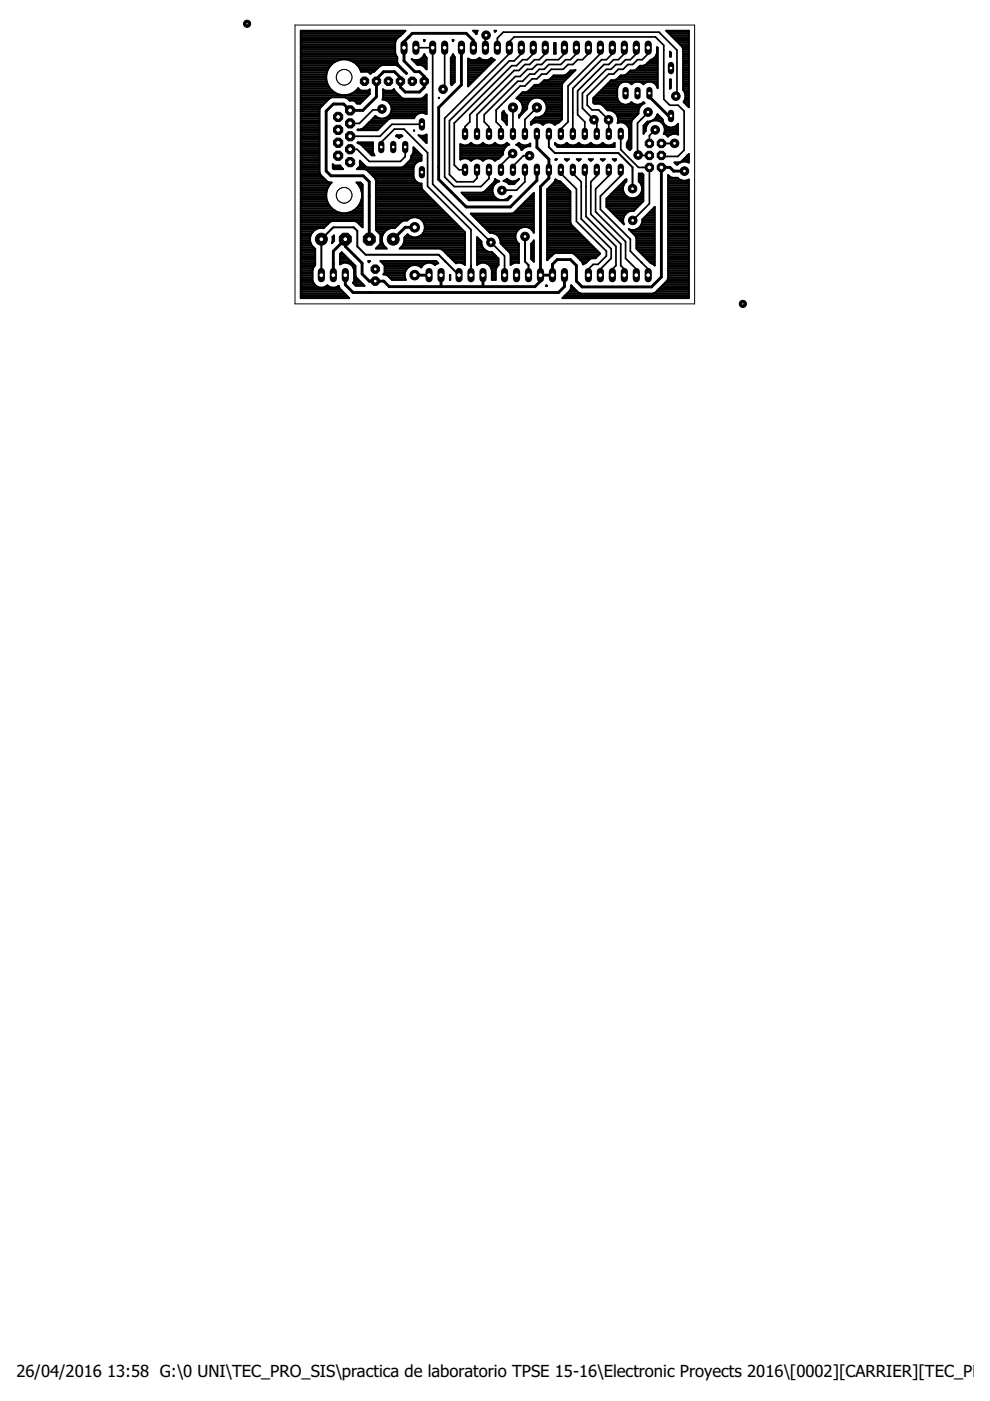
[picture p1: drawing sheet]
<svg xmlns="http://www.w3.org/2000/svg" width="210mm" height="297mm" viewBox="0 0 210 297" stroke-linecap="round" stroke-linejoin="round" font-family="sans-serif">
<defs><g id="words">
<g font-size="3.5">
<text x="3.5" y="292">26/04/2016</text>
<text x="22.7" y="292">13:58 G:\0 UNI\TEC_PRO_SIS\practica de laboratorio TPSE 15-16\Electronic Proyects 2016\[0002][CARRIER][TEC_PRO_</text>
</g>
</g></defs>
<g fill="none" stroke="#000" stroke-width=".36">
<path d="M88.2 10.1h3.5v29l15.3 15.2v4M94.3 10.1v8.5l-.4 .3M103.1 7.5l-.2-.4v3M105.5 10.1v-2l1.2-1.3h33l3.8 3.8v9.6l-.2 .2 .2-.2M110.5 10.1v1.3l-1.5 1.5h-1l-12.7 12.7v11.4l1.5 1.5h3.6l.7-.7v-1.8M113.1 10.1v1.3l-1.3 1.3h-1l-1.3 1.2h-1l-12.2 12.2v8.9l1 1h1.3M115.6 10.1v1.3l-1.3 1.3h-1l-1 1h-1l-1.3 1.2h-1l-9.4 9.4v1.5l-1 1.1v1.5M119.7 10.1v1.3l-1.3 1.3h-2.5l-1 1h-1.1l-1 1h-1l-1.5 1.5h-1l-8.2 8.1v4.1M122.2 10.1v1.3l-1.3 1.3h-1l-1 1h-2.5l-1 1h-1.1l-1 1h-1l-1.5 1.5h-1l-7.1 7.1v1.5l1 1.1v1.5M124.8 10.1v1.3l-1.3 1.3h-1l-1 1h-1.1l-1 1h-2.5l-1 1h-1l-1.1 1h-1l-1.5 1.5h-1l-5.1 5.1v2.5l1 1.1v1.5M127.3 10.1v1.3l-6.9 6.8v7.6l-1.5 1.6v1M129.8 10.1v1.3l-1.2 1.3h-1l-6.1 6.1v9.6"/>
<path d="M132.4 10.1v1.3l-1.3 1.3h-1l-1 1h-1l-5.6 5.6v5l1.5 1.5v2.6M134.9 10.1v1.3l-1.3 1.3h-1l-1 1h-1l-1 1h-1l-5.1 5.1v3.1l2.4 2.5M137.4 10.1v1.3l-1.2 1.3h-1l-1 1h-1.1l-1 1h-1l-1 1h-1l-4.6 4.6v2l1 1h1.4l2.2 2.1v3M80.8 31.2v-1l2.8-2.8h2.1l5 5v7.1l9.2 9.2v9.6M81 23.1l-.2 .2h-1.7l-2.9 2.9h-2M85.9 31.2v2l-1 1h-6.6l-2.6-2.6h-1.5M89.5 26.4h-6.4l-2.5 2.5h-6.4M108.7 32.6l-2.5 2.4v1M108.8 22.8v5.6M111.3 36v2.5l-1.8 1.8-3.1 .1M112.3 33h-1.3l-2.2 2.2v.8M113.8 22.8l-2.5 2.5v3.1"/>
<path d="M118.9 36v.8l3.3 3.3v6.8l6.4 6.4v1l-1.8 1.7h-1l-1 1.1v1.2M121.5 36v.8l1.7 1.7v7.9l6.4 6.3v2.1l-2.3 2.3v1.2M124 36v1l.2 .3v8.6l6.4 6.3v4.1l-.8 .8v1.2M125.9 25.4l.6 .6v2.4M125.9 25.4l-.2 .2M126.5 36v1.3l-1.2 1.2v6.9l6.3 6.3v4.6l.8 .8v1.2M129.1 36v1.3l-2.8 2.8v4.8l6.3 6.3v3.6l2.3 2.3v1.2M129.1 25.4h-.1M131.6 36v1.3l-4.3 4.3v2.8l6.3 6.3v2.6l2.4 2.4M131.6 28.4v3.3l3.8 3.8h2.3v7.7l-3.5 3.5M134.8 32.9h.5M135.3 32.9l-.4 .1h2.8"/>
<path d="M137.4 23.8l-2.2 2.3v6.6l.1 .2M138.9 27.5l-1.2 1.2v1.7M140.2 33l.4 .2h3.1l1.4-1.4v-8.2l-1.3-1.3h-1.8l-1.3-1.3v-11.4l-1.7-1.8h-30l-1 1v2.6l-13.7 13.7v12.4l2 2.1h5.7l1.7-1.7v-1.9M135.9 55.5l1.5 1.6v1.2"/>
</g>
<path d="M97.8 10.1v7.9l-4.8 4.8v15.2l5.8 5.9h9.4l5.6-5.7v-2.2M100.4 10.1v-1.5l-1.6-1.5h-11.4l-1.7 1.7v4.1l2.2 2.3h1l1.1 1v2.3l-1.1 1h-3l-1-1v-2l-1.3-1.3h-2.3l-1.5 1.5v3.8l-2.9 2.9h-2.7l-1.3-1.3h-2.2l-1.5 1.5v12.7l1 1h6.8l1.3 1.2v12.2M137.7 19.8v.7l4.1 4.1h.5M113.8 28.4v2.8l2.6 2.6v4l-1.8 1.8v20l-1.2 1.2h-30.9l-1.1-1.2h-3.1l-1.5-1.5v-2.3l-3.6-3.6v-1.5M145.1 36.3h-2.3l-.8-.8h-1.8v23.2l-2.1 2.1h-14.7l-1.2-1.2v-3.3l-1.3-1.3h-2.7l-1.1 1v2.3h-2.5M73.2 50.7l-2.5 2.6v5M73.2 50.7h.3M73.2 58.3v2.1l1.7 1.6h43.5l1.3-1.2v-2.5M87.9 58.3h3.1M87.9 48.2h-2l-2.5 2.5M93.5 58.3v2.5M102.4 58.3v2.5" fill="none" stroke="#000" stroke-width=".61"/>
<g fill="none" stroke="#000" stroke-width=".42">
<path d="M63.8 18h5.7M63.8 12.8h8M63.8 19.9h7.7M63.8 19.5h7M63.8 19.1h6.6M63.8 18.8h6.2M63.8 18.4h5.9M63.8 17.6h5.6M63.8 17.3h5.5M63.8 16.9h5.4M63.8 16.5h5.4M63.8 16.2h5.4"/>
<path d="M63.8 15.8h5.4M63.8 15.4h5.5M63.8 15h5.6M63.8 14.6h5.8M63.8 14.3h6M63.8 13.9h6.3M63.8 13.5h6.7M63.8 13.1h7.2M63.8 12.4h20.4M63.8 12h20.3M63.8 11.6h20.1M63.8 11.3h20"/>
<path d="M63.8 10.9h20M63.8 10.5h20M63.8 10.2h20M63.8 9.8h20M63.8 9.4h20M63.8 9h20M63.8 8.7h20.1M63.8 8.3h20.3M63.8 7.9h20.7M63.8 7.5h21.2M63.8 7.2h21.5M63.8 6.8h21.9"/>
<path d="M69.2 16.9a3.8 3.8 0 0 1 2.9-4.2 3.8 3.8 0 0 1 4.5 2.5h1.5l.4 .5 .5-.5h.3l1.2-1.2 .5-.2h2.9l.5 .2 1.8 1.7 .1-.2-1.8-1.8-.3-.5v-1.1l-.4-.8v-2.3a4.5 4.5 0 0 1 1.7-2l.5-.5h-22.2v56.7h10.2l-2-2-.2-.5M69.2 16.9a3.8 3.8 0 0 0 2.7 3.2 3.8 3.8 0 0 0 4-1.4l.5 .5h1.7l.3-.3v1l-2.1 2.1h-.5l-.7-.7M74.1 12.8h10.1M74.5 19.9h3.9M74.9 13.1h9.3M75.1 19.5h3.3M75.4 13.5h9M75.6 19.1h.7M75.8 13.9h5M75.9 18.8h.1M76.1 14.3h4.1M76.3 14.6h3.6"/>
<path d="M76.5 15h3M78.2 19.1h.2M78.3 15.4h.5M81.2 19.9h3.1M81.2 19.5h2.7M81.2 19.1h.2M83.3 19.1h.3M84.2 13.9h.4M84.7 14.3h.3M85.1 14.6h.3M85.4 15h.3M85.9 15.4h.2"/>
<path d="M87.5 12.8h2.9M87.8 12.8l-.5-.3 1.2 1.3h.7l.6 .2 .6 .7v-2.5l-.4-.7-.2 .4-.5 .6-.7 .3M87.9 13.1h2.5M88.3 13.5h2.1M89.3 12.4h1.1M89.5 13.9h.9M89.7 12h.5M89.9 8.5h.2l-.1 .2zM89.9 11.6h.1M89.9 8.7h.1M90 14.3h.4M90.4 14.6h.1"/>
<path d="M95.6 12.8h.8M95.6 17.6h.6M95.6 17.3h.8M95.6 16.9h.8M95.6 16.5h.8M95.6 16.2h.8M95.6 15.8h.8M95.6 15.4h.8M95.6 15h.8M95.6 14.6h.8M95.6 14.3h.8M95.6 13.9h.8"/>
<path d="M95.6 13.5h.8M95.6 13.1h.8M95.6 12.4h.8M95.8 18h.1M95.8 12h.5M96 8.5h.2l-.1 .2zM96 11.6h.1M96 8.7h.1M96.1 11.5l.3 .6v5.3l-.6 .7-.2-.4v-5.5zM99.3 18h.2M99.3 12.8h5.5M99.3 17.6h.6"/>
<path d="M99.3 17.3h1M99.3 16.9h1.3M99.3 16.5h1.7M99.3 16.2h2.1M99.3 15.8h2.5M99.3 15.4h2.9M99.3 15h3.2M99.3 14.6h3.6M99.3 14.3h4M99.3 13.9h4.4M99.3 13.5h4.7M99.3 13.1h5.1"/>
<path d="M100 12.8l-.7-.4v5.9l5.6-5.6-.7-.4-.9 .5M100.3 6.5h1l-.3 .7zM100.6 6.8h.6M100.8 12.8l.8-.5 1 .5M100.9 7.2h.1M101.5 12.4h.3M104.1 12.4h.2M104.9 6.5h.3l-.3 .3zM110.5 19.9h8.6M111.6 19.5h7.5M112.2 19.1h6.9M112.6 18.8h6.5"/>
<path d="M113 18.4h6.1M114.1 18l.5-.2 .8-.8h.7l.5-.2 .8-.8h2.3l.4-.2 .9-.8 1-.2-2.7 2.7-.2 .5v7.3l-.6 .7-.6 .2M114.7 17.6h4.6M115.1 17.3h4.5M116.4 16.9h3.6M116.9 16.5h3.4M117.3 16.2h3.4M117.5 11.3h.3M117.5 9.1h.3v2.3h-.3zM117.5 10.9h.3M117.5 10.5h.3M117.5 10.2h.3"/>
<path d="M117.5 9.8h.3M117.5 9.4h.3M119.1 18h-5.8l-1.3 1.3-.5 .2h-.7l-1.3 1.3a2.07 2.07 0 0 1 .5 3.6v.6l.2-.4 1.6-1.5a2.11 2.11 0 0 1 2-2.4 2.11 2.11 0 0 1 2.2 2.2 2.11 2.11 0 0 1-2.4 2l-1 1M120.2 15.8h.9M120.5 15.4h1M120.9 15h.9M126.7 19.9h4.2M127.1 19.5h3.8M127.5 19.1h3.4M127.8 18.8h3.1M128.2 18.4h2.8M128.6 18h2.6"/>
<path d="M129 17.6h2.6M129.3 17.3h10.1M130.6 16.9h8.8M130.9 18.8v2a1.78 1.78 0 0 0 1.2 1.4 1.78 1.78 0 0 0 1.8-.5 1.68 1.68 0 0 0 2.5 0l.3 .2a1.96 1.96 0 0 0-1.3 2.2l-1.3 1.3-.2 .4M131.1 16.5h8.3M131.5 16.2h7.9M132.9 15.8h6.5M133.2 15.4h6.2M133.6 15h5.8M133.7 17.6h.4M135 14.6h4.4M135.4 14.3h4"/>
<path d="M136.2 17.6h.5M136.6 13.9h2.8M137.1 13.5h2.3M137.3 13.4l-.4 .4-.5 .1h-.7a1.93 1.93 0 0 1-2 1.1 1.93 1.93 0 0 1-2.1 1 1.93 1.93 0 0 1-2 1l-3.8 3.8v1M137.3 13.4l1.7-1.5 .3-.6v-1.3l.1 .1v8.6a1.76 1.76 0 0 0-1.2-1.4 1.76 1.76 0 0 0-1.8 .6 1.64 1.64 0 0 0-2.5 0 1.77 1.77 0 0 0-1.8-.5 1.77 1.77 0 0 0-1.2 1.4M137.3 13.4h.1M137.5 13.1h1.9M137.9 12.8h1.5M138.6 12.4h.8M138.7 17.6h.7M139 12h.4M139.1 18h.3"/>
<path d="M139.1 11.6h.3M139.3 18.4h.1M139.3 11.3h.1M139.3 10.9h.1M139.3 10.5h.1M139.3 10.2h.1M141.3 6.5h4.7v16.2l-1.1-1.1a1.94 1.94 0 0 0-.1-2.5v-8.7l-.2-.5zM141.5 6.8h4.5M141.9 7.2h4.1M142 18h.2M142 16.9h.2v1.7l-.2 .2zM142 11l.2 .2v.8h-.2z"/>
<path d="M142 18.8h.1M142 18.4h.2M142 17.6h.2M142 17.3h.2M142 16.9h.2M142 11.6h.2M142 11.3h.2M142.3 7.5h3.7M142.6 7.9h3.4M143 8.3h3M143.4 8.7h2.6M143.8 9h2.2"/>
<path d="M144.1 9.4h1.9M144.5 9.8h1.5M144.7 10.2h1.3M144.8 18h1.2M144.8 12.8h1.2M144.8 18.8h1.2M144.8 18.4h1.2M144.8 17.6h1.2M144.8 17.3h1.2M144.8 16.9h1.2M144.8 16.5h1.2M144.8 16.2h1.2"/>
<path d="M144.8 15.8h1.2M144.8 15.4h1.2M144.8 15h1.2M144.8 14.6h1.2M144.8 14.3h1.2M144.8 13.9h1.2M144.8 13.5h1.2M144.8 13.1h1.2M144.8 12.4h1.2M144.8 12h1.2M144.8 11.6h1.2M144.8 11.3h1.2"/>
<path d="M144.8 10.9h1.2M144.8 10.5h1.2M144.9 19.1h1.1M145.1 19.5h.9M145.3 19.9h.7M63.8 21.4h5.5M63.8 20.6h13.9M63.8 30.4h3.9M63.8 34.1h3.9M63.8 39h6.2M63.8 25.1h3.9M63.8 33h3.9"/>
<path d="M63.8 34.9h3.9M63.8 33.7h3.9M63.8 31.1h3.9M63.8 25.5h3.9M63.8 39.7h5.8M63.8 39.3h6M63.8 38.6h5.9M63.8 38.2h5.3M63.8 37.8h4.9M63.8 37.5h4.5M63.8 37.1h4.2M63.8 36.7h4"/>
<path d="M63.8 36.4h3.9M63.8 36h3.9M63.8 35.6h3.9M63.8 35.2h3.9M63.8 34.5h3.9M63.8 33.4h3.9M63.8 32.6h3.9M63.8 32.2h3.9M63.8 31.9h3.9M63.8 31.5h3.9M63.8 30.7h3.9M63.8 30h3.9"/>
<path d="M63.8 29.6h3.9M63.8 29.3h3.9M63.8 28.9h3.9M63.8 28.5h3.9M63.8 28.1h3.9M63.8 27.7h3.9M63.8 27.4h3.9M63.8 27h3.9M63.8 26.6h3.9M63.8 26.2h3.9M63.8 25.9h3.9M63.8 24.7h3.9"/>
<path d="M63.8 24.4h3.9M63.8 24h3.9M63.8 23.6h3.9M63.8 23.3h3.9M63.8 22.9h4.1M63.8 22.5h4.4M63.8 22.1h4.8M63.8 21.8h5.2M63.8 21h5.9M63.8 20.3h14.3M67.7 23.3v13.2l.2 .6 1.5 1.4 .9 .2a3.8 3.8 0 0 0-.1 5.4 3.8 3.8 0 0 0 5.5 0 3.8 3.8 0 0 0-.1-5.4h.8l.5 .4v9.1l-1.2-1.1-.5-.2M70.4 20.6a7.2 7.2 0 0 0-2.7 2.7"/>
<path d="M70.6 34.8l.2 .3h1.3l.6 .8h-1.9l-.2-.2zM70.6 34.9h.1M70.6 35.6h1.9M70.6 35.2h1.5M73.1 20.6l.6 .2 .4 .5 2.8 .1M73.8 21h3.5M75.5 21.8h1.1M75.8 30.3l3.3-.1v2l.3 .7h-.6l-2.4-2.4zM75.9 39h.8M75.9 35.6h11.8M76 30.4h3.1M76.1 39.3h.8"/>
<path d="M76.3 34.1v1.1l-.6 .7h1.6l.5 .2 1.7 1.6 .2 .6v10.5l1 .9v2M76.3 34.1l1.3 1.2 .4 .2h7.2l.4-.2 1.4-1.3 .2-.9 .5-.9v-1l1.7 1.7v1.2a1.76 1.76 0 0 0-1.7 1.4v2l.2 .7 .6 .5 .6 .2M76.3 34.1h.1M76.3 34.9h.8M76.3 35.2h1.2M76.3 34.5h.4M76.3 39.7h.6M76.6 30.7h2.5M76.7 27.4h3.5M77 31.1h2.1M77.2 27h3.4M77.4 31.5h1.7"/>
<path d="M77.6 26.6h3.4M77.6 36h10.1M77.7 31.9h1.4M78 26.2h3.4M78.1 36.4h9.6M78.1 32.2h1M78.3 25.9h3.4M78.5 36.7h9.2M78.5 32.6h.7M78.7 25.5h3.4M78.9 37.1h8.8M79.1 25.1h2.3a2.04 2.04 0 0 0 1.7-2.1 2.04 2.04 0 0 0-2-1.9l.1-.3v-1.9l.3 .3h1.7l.3-.3a5.3 5.3 0 0 0 2.1 2h3.6l.6-.2 .6-.7v4.2a1.75 1.75 0 0 0-2.6 .9h-5l-.4 .2-2.4 2.3-4.2-.1 1.1-.2 2.7-2.7 1 .5"/>
<path d="M79.2 37.5h8.5M79.4 24.7h.4M79.5 37.8h8.3M79.7 38.2h8.3M79.7 39l9.7-.1v.9M79.7 39.7h9.7M79.7 39.3h9.7M79.7 38.6h8.7M81.2 21h9.2M81.2 20.6h3.8M81.2 20.3h3.4M81.4 25.1h1.3"/>
<path d="M82.1 21.4h8.3M82.2 24.7h5.7M82.5 21.8h7.9M82.6 24.4h5.7M82.8 22.1h7.6M82.8 24h6.1M82.9 22.5h7.5M83 23.6h7.4M83 23.3h7.4M83 22.9h7.4M84 28.9h1.3M84.2 28.7h.9l.2 .2-.7 .4-.6-.4z"/>
<path d="M84.6 29.3h.1M85.7 35.2h2.1M86.1 34.9h1.8M86.5 34.5h1.8M86.8 34.1h2.2M87.1 33.7h2.3M87.2 33.4h2.2M87.3 33h2.1M87.5 32.6h1.5M87.7 32.2h1M87.7 31.9h.6M87.7 31.5h.2"/>
<path d="M87.8 27.7h.1M88.8 28.7l1 .1 .6-.3v1.8zM89 28.9h1.4M89.3 29.3h1.1M89.4 39.8l.2 .4 9 9v7a1.73 1.73 0 0 0-1.9-.4l-1.7-1.6M89.7 29.6h.7M89.8 20.6h.6M90 24h.4M90.1 30h.3M90.2 20.3h.2M93 20.7h.1M97.6 30.6a1.75 1.75 0 0 0 2.3-.3 1.71 1.71 0 0 0 2.5 0 1.7 1.7 0 0 0 2.5 0 1.7 1.7 0 0 0 2.6 0l.5 .3a1.95 1.95 0 0 0-1.3 2.1l-.9 .9-.9 .5a1.7 1.7 0 0 0-2.5 0 1.7 1.7 0 0 0-2.5 0 1.75 1.75 0 0 0-2.3-.3z"/>
<path d="M97.6 33h8.8M97.6 33.7h.3M97.6 31.1h9.7M97.6 33.4h8.4M97.6 32.6h9.1M97.6 32.2h9.1M97.6 31.9h9.2M97.6 31.5h9.3M97.6 30.7h.4M99.2 30.7h1.4M99.4 33.7h1M99.8 30.4h.1"/>
<path d="M101.7 30.7h1.4M101.9 33.7h1M102.3 30.4h.2M103.6 39.7h.9M104 39.3h.7M104.2 30.7h1.4M104.4 39h.6M104.4 33.7h1.1M104.8 38.6l.2-.7 .9 .5a2.05 2.05 0 0 0-1.2 3.2 2.05 2.05 0 0 0 3.4 0h.3l-.8 .9h-8.2l-1.5-1.6h6.5M104.8 38.6l-2.1 2.1-.5 .2M104.8 38.6h.7M104.9 30.4h.1"/>
<path d="M104.9 38.2h.4M106.5 23.9l.3-.4 .7 .9v2.1l-1-1.2zM106.5 25.1h1M106.5 24.7h1M106.5 24.4h.9M106.5 24h.5M106.7 25.5h.8M106.7 23.6h.1M106.8 38.4l.7-.5a1.7 1.7 0 0 0 2.5 0l-1 1.1h-1.1l-.3-.3zM106.8 30.7h1M107.1 25.9h.4M107.1 38.2h.8"/>
<path d="M107.4 26.2h.1M107.4 30.4h.1M107.4 38.6h2M107.4 26.4l.1 .1M107.9 39h1.1M109.5 30.7l.5-.4a1.71 1.71 0 0 0 2.4 .1v.6a2.1 2.1 0 0 0-1.8 .8l-.2-.4-.6-.6zM109.6 30.7h1.1M109.6 38.2h.2M109.7 20.6h9.4M109.9 21h2.8M110 30.4h.1M110 24.7h.1"/>
<path d="M110.1 20.3h9M110.1 31.1h1.5M110.1 24.4h.3M110.3 21.4h2M110.4 31.5h.5M110.5 24h.3M110.6 21.8h1.4M110.7 23.6h.5M110.7 22.1h1.2M110.8 23.3h.7M110.8 22.9h1M110.8 22.5h1"/>
<path d="M111.9 30.7h.5M112.6 25.9v.6l.2-.3M112.6 26.2h.2M112.6 25.9h6M112.8 26.2l.7-.2h.7l.7 .2M113 25.5h6M113.3 25.1h5.8M114.6 24.7h4.5M114.9 26.2l.2 .3 .3-.3M114.9 26.2h.4M114.9 21h4.2M115.2 24.4h3.9"/>
<path d="M115.4 26.2a1.74 1.74 0 0 1 2.2 .3l.3-.3M115.4 21.4h3.7M115.6 24h3.5M115.7 21.8h3.4M115.7 23.6h3.4M115.8 22.1h3.3M115.9 23.3h3.2M115.9 22.9h3.2M115.9 22.5h3.2M116.4 28.4v2.8l1.2 1.2h13.5l3 3.1v4.5M116.4 39.7h3.6M116.8 39.3h2.9"/>
<path d="M117.2 39h2.1M117.4 26.2h.5M117.6 38.6h1.3M117.6 38.6l-1.6 1.6v15l1.3-1.4 .6-.2M117.7 30.4h.1M117.7 30.4a1.73 1.73 0 0 0 2.5-.1 1.7 1.7 0 0 0 2.5 0 1.7 1.7 0 0 0 2.6 0 1.7 1.7 0 0 0 2.5 0 1.68 1.68 0 0 0 2.5 0v.8h-12.1M117.7 30.4v.2l.5 .5M117.7 38.2h.3M117.8 33.8h.3l-.3 .2zM117.8 38.1h.1M117.8 38.1l-.2 .5M117.8 38.1l.9 .3 2.2 2.2v6.6l.2 .4 6.1 6.2-1 1h-.7l-.5 .1-.8 .9-.6 .2"/>
<path d="M117.8 30.7h.5M119.5 30.7h1.4M119.8 33.8h.8l-.4 .3zM120.1 30.4h.1M122 30.7h1.4M122.3 33.8h.8l-.4 .3zM122.6 30.4h.2M124.5 30.7h1.5M124.8 33.8h.9l-.4 .3zM125.2 30.4h.1M125.8 21.8l.2 .2h1.2l.5 .2 .8 .9M125.8 21.4h5.3"/>
<path d="M125.8 21.8h5.6M125.8 21h5.1M126 20.6h4.9M126.3 20.3h4.6M127.1 30.7h1.4M127.4 33.8h.8l-.4 .3zM127.4 22.1h4.7M127.7 30.4h.2M128 22.5h7.8M128.3 22.9h7.3M128.5 23.1l.3 .3a1.98 1.98 0 0 1 2.1 2.7l1.1-.1 .6 .2M128.5 23.1h.1"/>
<path d="M128.7 23.3h6.7M129.6 30.7h.7M129.9 33.8h.7l-.3 .3zM130 23.6h5.4M130.3 30.4h.1M130.5 24h4.9M130.8 24.4h4.3M130.9 24.7h3.8M131 39.7h1.1M131 25.9h2.9M131 25.1h3.3M131 25.5h3"/>
<path d="M131.4 39.3h.8M131.7 39h.7M132.1 38.6h.6M132.5 38.2l.3-.2v.5a2.04 2.04 0 0 0-.2 2.9 2.04 2.04 0 0 0 3 0 2.04 2.04 0 0 0-.2-2.9v-1.7h.8l.2 .2v5.7l-2.1 2a2.02 2.02 0 0 0-2 2.9l-3.7-3.8M132.5 38.2l-3.9 3.9v1.7M132.5 38.2h.3M132.6 26.2h1.3M132.9 30.4h1M132.9 31.1h1M132.9 30.7h1M133 26.6h.9M133.1 30h.8"/>
<path d="M133.1 22.1h1.5M133.2 31.5h.6M133.2 27h.7M133.3 29.6h.6M133.4 27.4h.5M133.4 29.3h.5M133.4 28.9h.5M133.4 28.5h.5M133.4 28.1h.5M133.4 27.7h.5M133.8 21.8h.2M133.9 25.8v5.7l-.4 .3-.6-.6v-.9l.5-.9v-2l-.3-.7-.5-.5"/>
<path d="M135.4 38.2h1M135.4 37.8h1M135.4 37.5h1M135.4 37.1h1M135.6 38.6h.8M135.7 22.1h.5M135.9 39h.5M136 39.3h.4M136.1 39.7h.3M136.3 21.8h.2M136.5 28.1h.1M136.5 27.7h.4"/>
<path d="M136.5 27.4h.4M136.5 27h.4M136.5 26.6h.6M136.8 26.2h.6M137.2 25.9h.5M137.8 25.8h-.5l-.8 .8v1.8l.4-.7a2 2 0 0 1 1.6-2.2l.6-.6 .3-.7 1.1 1.1 .3 .9M138.5 25.5h2M138.9 25.1h1.4M139.2 24.7h.7M139.3 25.5a2.01 2.01 0 0 1 1.4 2.9h.4l.5 .6a1.89 1.89 0 0 1 2.2-.5v-2.2a1.8 1.8 0 0 1-3-.1M139.3 24.4h.3M140.1 25.9h.5"/>
<path d="M140.5 26.2h.3M140.7 26.6h.4M140.9 28.1h2.9M140.9 27h1M140.9 27.7h2.9M140.9 27.4h2.9M141.1 28.5h1.2M141.5 28.9h.2M141.7 39h4.3M141.7 39.7h4.3M141.7 39.3h4.3M141.7 38.6h4.3"/>
<path d="M141.7 38.2h2.8M141.7 37.8h2.1M141.7 37.5h.3M142 37.5l-.3-.4v21.9l-.3 .5-2.1 2.1M142 37.5l.5 .2h1.2a1.88 1.88 0 0 0 2.3 .4v25.1h-26.7l1.6-1.6 .2-.5M142.7 27h1.1M143 30.4h-2.8M143 34.5h1.2M143.4 34.9h.3M143.4 26.6h.4M143.4 34.9l-.4-.4h1l.4-.2 1.6-1.6v1.8a1.96 1.96 0 0 0-2.3 .4M143.7 28.5h.1"/>
<path d="M144.6 34.1h1.4M145 33.7h1M145.1 21.4h.9M145.1 21.8h.9M145.2 21h.8M145.3 20.6h.7M145.3 20.3h.7M145.4 33.4h.6M145.5 22.1h.5M145.7 38.2h.3M145.7 33h.3M145.8 22.5h.2"/>
<path d="M63.8 53.6h3M63.8 56.2h3M63.8 46.8h13.1M63.8 40.9h5.4M63.8 41.6h5.4M63.8 45.3h13.1M63.8 46.1h13.1M63.8 59.9h2.6M63.8 59.6h2.5M63.8 59.2h2.5M63.8 58.8h2.5M63.8 58.4h2.5"/>
<path d="M63.8 58.1h2.5M63.8 57.7h2.5M63.8 57.3h2.5M63.8 56.9h2.6M63.8 56.6h2.7M63.8 55.8h3M63.8 55.5h3M63.8 55.1h3M63.8 54.7h3M63.8 54.3h3M63.8 54h3M63.8 53.2h3"/>
<path d="M63.8 52.8h3M63.8 52.5h2.7M63.8 52.1h2.3M63.8 51.7h2.2M63.8 51.3h2M63.8 50.9h1.9M63.8 50.6h1.9M63.8 50.2h2M63.8 49.8h2.1M63.8 49.5h2.3M63.8 49.1h2.6M63.8 48.7h3"/>
<path d="M63.8 48h5.2M63.8 47.6h5.6M63.8 47.2h6M63.8 46.5h13.1M63.8 45.7h13.1M63.8 45h7.8M63.8 44.6h7.1M63.8 44.2h6.6M63.8 43.8h6.2M63.8 43.5h6M63.8 43.1h5.8M63.8 42.7h5.6"/>
<path d="M63.8 42.4h5.5M63.8 42h5.4M63.8 41.2h5.4M63.8 40.5h5.5M63.8 40.1h5.6M66.1 52.1l.7 .7v3.4l-.5 1v2.3l.2 .7 .6 .5M66.8 48.7a2.43 2.43 0 0 0-.7 3.4M67.6 48.3l-.8 .4M68.1 58.3v-7.6l2.6-2.5h4.3l.8 .8v3.2l1.7 1.8h15.5l4.3 4.3M69.5 47.5h.1M69.6 47.4v.1M69.6 47.4l-1 .9h-4.8"/>
<path d="M70.4 46.9l-.8 .5M70.5 51.3h.1M70.5 50.2l.3-.3v1.2l-.4 .5 .1-.4zM70.5 50.9h.3M70.5 50.6h.3M70.5 50.2h.3M72.1 53.8l.4-.3 2.9 2.9v2l.2 .5 1.7 1.7h-1.8l-.6-.6 .2-.5v-2.3a1.91 1.91 0 0 0-3-1.2zM72.1 55.8h.4M72.1 55.5h2.3M72.1 55.1h1.9M72.1 54.7h1.6M72.1 54.3h1.2"/>
<path d="M72.1 54h.8M72.4 53.6h.1M73.9 55.8h.9M74.3 45h2.6M74.5 56.2h.6M74.8 56.6h.6M74.9 59.9h1.7M75 56.9h.4M75 44.6h1.9M75.1 59.6h1.1M75.1 59.2h.8M75.1 58.8h.4"/>
<path d="M75.1 58.4h.3M75.1 58.1h.3M75.1 57.7h.3M75.1 57.3h.3M75.5 44.2h1.4M75.9 47.2h1M75.9 43.8h1M76.1 43.5h.8M76.2 47.6h.7M76.3 43.1h.6M76.5 42.7h.4M76.5 40.1h.4"/>
<path d="M76.6 48h.3M76.6 42.4h.3M76.6 40.5h.3M76.7 40.9h.2M76.7 42h.2M76.8 41.6h.1M76.8 41.2h.1M78.1 55.4h.3l-.2 .2zM78.1 55.5h.2M79.7 46.8h5.7M79.7 48.3h4.1l1.3-1.3 .5-.2h.7a2.15 2.15 0 0 1 3.1-.2 2.15 2.15 0 0 1 .1 3.1 2.15 2.15 0 0 1-3.1 0l-.7 .7v.8l-.3 .9M79.7 40.9h10.5"/>
<path d="M79.7 41.6h11.2M79.7 45.3h15M79.7 46.1h7.7M79.7 48.7h2.3M79.7 48h4.4M79.7 47.6h4.8M79.7 47.2h5.2M79.7 46.5h7M79.7 45.7h15.4M79.7 45h14.6M79.7 44.6h14.2M79.7 44.2h13.9"/>
<path d="M79.7 43.8h13.5M79.7 43.5h13.1M79.7 43.1h12.7M79.7 42.7h12.4M79.7 42.4h12M79.7 42h11.6M79.7 41.2h10.9M79.7 40.5h10.1M79.7 40.1h9.8M79.9 52.5h1.8M80 49.1h1.6M80.3 52.1h1"/>
<path d="M80.4 49.5h.9M80.7 51.7l-1 1h2.3l-.7-.6M80.7 51.7h.5M80.7 51.3h.3M80.7 50.9h.3M80.7 50.6h.3M80.7 50.2h.3M80.7 49.8h.5M80.8 55.5h11.8M81.2 55.8h9.1M81.4 58.1h4.4M81.5 56.2h8.2"/>
<path d="M81.6 57.7h4.3M81.6 57.3h4.4M81.6 56.9h4.7M81.6 56.6h5.1M82 48.7a2.43 2.43 0 0 0-.7 3.4M82.2 58.4h3.6M82.6 58.8h3.2M82.9 48.3l-.9 .4M83 59.2h3M85 52.5h13.6M85.4 52.1l-.6 .6h8.5l.5 .2 1.2 1.3M85.4 52.1h13.2"/>
<path d="M85.5 51.7h13.1M85.7 51.3h12.9M85.7 50.9h12.9M85.7 50.6h12.9M85.9 50.2h1.3M86.3 49.8h.3M86.7 56.5a2.14 2.14 0 0 0-.7 2.9h-2.9l-.9-1-.9-.2 .3-.3v-1.7l-.9-.8h11.8l.4 .4-.7 .4a1.83 1.83 0 0 0-2.9 .5l-.1-.2M87.5 56.2l-.8 .3M88.4 56.2l.8 .3M88.4 46.1h7M88.6 50.2h10M89.2 56.6h.2"/>
<path d="M89.2 46.5h6.6M89.3 49.8h9.3M89.6 46.8h6.6M89.7 49.5h8.9M89.8 47.2h6.8M89.9 49.1h8.5M90 47.6h6.9M90 48.7h8M90.1 48.3h7.6M90.1 48h7.2M91.7 55.8h1.2M93.6 52.8h5"/>
<path d="M94.1 53.2h4.5M94.4 53.6h4.2M94.8 54h3.8M95 54.2h.1M95.2 54.3h3.4M95.4 58.3l.1 1.1zM95.4 59.2h.1M95.4 58.8h.1M95.4 58.4h.1M95.5 54.7h3.1M95.9 55.1h2.7M96.3 55.5h2.3"/>
<path d="M98 55.8h.6M98.2 41.2h6.4M98.6 41.6h6.2M99 42h6.2M99.3 42.4h6.6M100.2 45.7h13M100.6 46.1h12.6M101 46.5h12.2M101.2 53.6h3.2M101.2 50.3l.9 .9a2.01 2.01 0 0 0 2.2 2.2l1.4 1.4v1.4l-.6 1v2.2h-.8v-2.2a1.89 1.89 0 0 0-3.1-1zM101.2 55.8h.5M101.2 55.5h4.5"/>
<path d="M101.2 55.1h4.5M101.2 54.7h4.4M101.2 54.3h4M101.2 54h3.6M101.2 53.2h2M101.2 52.8h1.5M101.2 52.5h1.1M101.2 52.1h1M101.2 51.7h.9M101.2 51.3h.9M101.2 50.9h.6M101.2 50.6h.3"/>
<path d="M101.4 46.8h11.8M101.7 47.2h11.5M102.1 47.6h11.1M102.5 48h10.7M102.9 48.3h7.5M102.9 40.5h1.5M103.1 55.8h2.6M103.2 48.7h6.7M103.3 40.1h1.1M103.6 49.1h6M103.7 56.2h2M104 56.6h1.4"/>
<path d="M104.2 56.9h1M104.3 59.2h.8M104.3 58.8h.8M104.3 58.4h.8M104.3 58.1h.8M104.3 57.7h.8M104.3 57.3h.8M104.7 49.5h4.7M105.4 49.8h3.9M105.8 50.2h3.5M105.9 50.6h3.4M106.1 50.9h3.4"/>
<path d="M106.1 51.3h3.5M106.2 51.7h3.8M106.6 52.1h3.4M107 52.5h3M107 42.4h.7M107.4 52.8h2.6M107.7 42h.4M107.7 53.2h2.3M108.1 53.6h1.9M108.2 54h1.8M108.3 55.8h.6M108.3 55.5h1.7"/>
<path d="M108.3 55.1h1.7M108.3 54.7h1.7M108.3 54.3h1.7M108.5 45.3l.5-.2 4.2-4.2v8.4a2.05 2.05 0 0 0-2.5-1.1 2.05 2.05 0 0 0-1.4 2.3M109.1 45h4.1M109.3 50.5l.3 .8M109.5 44.6h3.7M109.9 44.2h3.3M110.2 43.8h3M110.6 43.5h2.6M111 43.1h2.2M111.3 50.1v5.4l.8 .7v2.1"/>
<path d="M111.4 42.7h1.8M111.7 42.4h1.5M112.1 42h1.1M112.2 48.3h1M112.5 41.6h.7M112.6 53.6h.6M112.6 54.7h.6M112.6 54.3h.6M112.6 54h.6M112.6 53.2h.6M112.6 52.8h.6M112.6 52.5h.6"/>
<path d="M112.6 52.1h.6M112.6 51.7h.6M112.7 48.7h.5M112.8 55.1h.4M112.9 41.2h.3M113 51.3h.2M113 51.3l-.4 .4v3.2l.6 .6M113 51.3l.2-.3v4.5M113.1 49.1h.1M113.2 55.5h.1M113.2 45.3h-13.4l4.1 4.1a1.97 1.97 0 0 1 2.2 2.2l2 2 .2 .4v2.2a1.73 1.73 0 0 1 1.7-.4v-4.1l-.4-.4M116 53.6h11"/>
<path d="M116 46.8h4.9M116 48.3h5.8M116 40.9h4.9M116 41.6h4.9M116 45.3h4.9M116 46.1h4.9M116 55.1h.1M116 54.7h.5M116 54.3h.9M116 54h1.2M116 53.2h10.7M116 52.8h10.3"/>
<path d="M116 52.5h9.9M116 52.1h9.5M116 51.7h9.2M116 51.3h8.8M116 50.9h8.4M116 50.6h8M116 50.2h7.7M116 49.8h7.3M116 49.5h6.9M116 49.1h6.6M116 48.7h6.2M116 48h5.4"/>
<path d="M116 47.6h5.1M116 47.2h4.9M116 46.5h4.9M116 45.7h4.9M116 45h4.9M116 44.6h4.9M116 44.2h4.9M116 43.8h4.9M116 43.5h4.9M116 43.1h4.9M116 42.7h4.9M116 42.4h4.9"/>
<path d="M116 42h4.9M116 41.2h4.9M116 40.5h4.8M116.1 40.1h4.3M116.9 54.2v.1M121.2 53.6l.6 .2 1.6 1.7 .2 .5M121.9 54h5.2M122.2 54.3h4.5M122.6 54.7h3.7M123 55.1h1.9M123.4 55.5h1.1M123.5 55.8h.6"/>
<path d="M123.6 56h.1M128.6 43.8h6.6M128.6 43.5h7M128.6 43.1h7.4M128.6 42.7h7.7M128.6 42.4h7.8M128.7 42h4.9M128.9 44.2h5.9M129.1 41.6h3.7M129.3 44.6h5.2M129.5 41.2h3M129.7 45h3.4"/>
<path d="M129.9 40.9h2.4M130.1 45.3h2.6M130.2 40.5h1.9M130.5 45.7h1.9M130.6 40.1h1.5M130.8 46.1h1.4M131.2 46.5h.9M131.6 46.8h.5M132 47.2h.2M133.3 48.6a2 2 0 0 0 2.9-2.1l2.6-2.6v12.4l-.8-.5-3.1-3.1v-2.2l-.2-.5zM133.5 48.7h.1M133.8 49.1h5"/>
<path d="M134.2 49.5h4.6M134.6 49.8h4.2M134.7 42h1.7M134.7 48.7h4.1M134.8 50.2h4M134.9 52.5h3.9M134.9 52.1h3.9M134.9 51.7h3.9M134.9 51.3h3.9M134.9 50.9h3.9M134.9 50.6h3.9M135 52.8h3.8"/>
<path d="M135.4 41.6h1M135.4 53.2h3.4M135.4 48.3h3.4M135.8 41.2h.6M135.8 53.6h3M135.8 48h3M136 40.9h.4M136 47.6h2.8M136.1 40.5h.3M136.1 54h2.7M136.1 47.2h2.7M136.1 40.1h.3"/>
<path d="M136.2 46.8h2.6M136.2 46.5h2.6M136.5 54.3h2.3M136.6 46.1h2.2M136.9 54.7h1.9M137 45.7h1.8M137.1 54.9v.1M137.3 55.1h1.5M137.4 45.3h1.4M137.6 55.5h1.2M137.8 45h1M138.1 55.8h.7"/>
<path d="M138.1 44.6h.7M138.5 44.2h.3M138.7 56.2h.1M141 59.9h5M141.4 59.6h4.6M141.6 59.2h4.4M141.7 53.6h4.3M141.7 56.2h4.3M141.7 46.8h4.3M141.7 48.3h4.3M141.7 40.9h4.3M141.7 41.6h4.3"/>
<path d="M141.7 45.3h4.3M141.7 46.1h4.3M141.7 58.8h4.3M141.7 58.4h4.3M141.7 58.1h4.3M141.7 57.7h4.3M141.7 57.3h4.3M141.7 56.9h4.3M141.7 56.6h4.3M141.7 55.8h4.3M141.7 55.5h4.3M141.7 55.1h4.3"/>
<path d="M141.7 54.7h4.3M141.7 54.3h4.3M141.7 54h4.3M141.7 53.2h4.3M141.7 52.8h4.3M141.7 52.5h4.3M141.7 52.1h4.3M141.7 51.7h4.3M141.7 51.3h4.3M141.7 50.9h4.3M141.7 50.6h4.3M141.7 50.2h4.3"/>
<path d="M141.7 49.8h4.3M141.7 49.5h4.3M141.7 49.1h4.3M141.7 48.7h4.3M141.7 48h4.3M141.7 47.6h4.3M141.7 47.2h4.3M141.7 46.5h4.3M141.7 45.7h4.3M141.7 45h4.3M141.7 44.6h4.3M141.7 44.2h4.3"/>
<path d="M141.7 43.8h4.3M141.7 43.5h4.3M141.7 43.1h4.3M141.7 42.7h4.3M141.7 42.4h4.3M141.7 42h4.3M141.7 41.2h4.3M141.7 40.5h4.3M141.7 40.1h4.3M63.8 62.9h10M63.8 62.6h9.6M63.8 62.2h9.2"/>
<path d="M63.8 61.8h8.8M63.8 61.4h8.5M63.8 61.1h8.2M63.8 60.7h3.3M63.8 60.3h2.9M67.1 60.7l.7 .3h.7l.7-.3M69.2 60.7l.2-.2 .2 .2M69.2 60.7h.4M69.6 60.7l.7 .3h.7l.7-.3M71.7 60.7h.1M71.8 60.6l-.1 .1M71.8 60.6v.1"/>
<path d="M75.2 60.3h1.8M115.7 60.6h.3zM119.5 62.9h26.5M119.9 62.6h26.1M120.3 62.2h2.7M120.6 61.8h1.8M120.9 61.4h1.1M121.1 61.1v-.6l1.5 1.5 .5 .3h15.3l.6-.3 .3-.4M121.1 61.1h.5M121.1 60.7h.2M138.6 62.2h7.4M139.2 61.8h6.8"/>
<path d="M139.3 61.6v.1M139.6 61.4h6.4M139.9 61.1h6.1M140.3 60.7h5.7M140.7 60.3h5.3"/>
</g>
<circle cx="68.1" cy="50.7" r="1.27" fill="#000" stroke="#000" stroke-width=".21"/>
<circle cx="68.1" cy="50.7" r=".51" fill="#fff" stroke="#000" stroke-width=".21"/>
<circle cx="73.2" cy="50.7" r="1.38" fill="#000" stroke="#000" stroke-width=".21"/>
<circle cx="73.2" cy="50.7" r=".51" fill="#fff" stroke="#000" stroke-width=".21"/>
<circle cx="83.4" cy="50.7" r="1.27" fill="#000" stroke="#000" stroke-width=".21"/>
<circle cx="83.4" cy="50.7" r=".51" fill="#fff" stroke="#000" stroke-width=".21"/>
<circle cx="78.3" cy="50.7" r="1.38" fill="#000" stroke="#000" stroke-width=".21"/>
<circle cx="78.3" cy="50.7" r=".51" fill="#fff" stroke="#000" stroke-width=".21"/>
<circle cx="87.9" cy="58.3" r="1.02" fill="#000" stroke="#000" stroke-width=".21"/>
<circle cx="87.9" cy="58.3" r=".55" fill="#fff" stroke="#000" stroke-width=".21"/>
<circle cx="87.9" cy="48.2" r="1.02" fill="#000" stroke="#000" stroke-width=".21"/>
<circle cx="87.9" cy="48.2" r=".55" fill="#fff" stroke="#000" stroke-width=".21"/>
<path d="M142.3 13.8v1.3" fill="none" stroke="#000" stroke-width="1.3"/>
<circle cx="142.3" cy="14.4" r=".4" fill="#fff" stroke="#000" stroke-width=".21"/>
<path d="M142.3 23.9v1.4" fill="none" stroke="#000" stroke-width="1.3"/>
<circle cx="142.3" cy="24.6" r=".4" fill="#fff" stroke="#000" stroke-width=".21"/>
<path d="M89.5 25.7v1.3" fill="none" stroke="#000" stroke-width="1.3"/>
<circle cx="89.5" cy="26.4" r=".4" fill="#fff" stroke="#000" stroke-width=".21"/>
<path d="M89.5 35.9v1.3" fill="none" stroke="#000" stroke-width="1.3"/>
<circle cx="89.5" cy="36.5" r=".4" fill="#fff" stroke="#000" stroke-width=".21"/>
<path d="M91 57.6v1.5" fill="none" stroke="#000" stroke-width="1.5"/>
<circle cx="91" cy="58.3" r=".51" fill="#fff" stroke="#000" stroke-width=".21"/>
<path d="M93.5 57.6v1.5" fill="none" stroke="#000" stroke-width="1.5"/>
<circle cx="93.5" cy="58.3" r=".51" fill="#fff" stroke="#000" stroke-width=".21"/>
<path d="M131.6 27.7v1.3" fill="none" stroke="#000" stroke-width="1.3"/>
<circle cx="131.6" cy="28.4" r=".4" fill="#fff" stroke="#000" stroke-width=".21"/>
<path d="M129.1 27.7v1.3" fill="none" stroke="#000" stroke-width="1.3"/>
<circle cx="129.1" cy="28.4" r=".4" fill="#fff" stroke="#000" stroke-width=".21"/>
<path d="M126.5 27.7v1.3" fill="none" stroke="#000" stroke-width="1.3"/>
<circle cx="126.5" cy="28.4" r=".4" fill="#fff" stroke="#000" stroke-width=".21"/>
<path d="M124 27.7v1.3" fill="none" stroke="#000" stroke-width="1.3"/>
<circle cx="124" cy="28.4" r=".4" fill="#fff" stroke="#000" stroke-width=".21"/>
<path d="M121.5 27.7v1.3" fill="none" stroke="#000" stroke-width="1.3"/>
<circle cx="121.5" cy="28.4" r=".4" fill="#fff" stroke="#000" stroke-width=".21"/>
<path d="M118.9 27.7v1.3" fill="none" stroke="#000" stroke-width="1.3"/>
<circle cx="118.9" cy="28.4" r=".4" fill="#fff" stroke="#000" stroke-width=".21"/>
<path d="M116.4 27.7v1.3" fill="none" stroke="#000" stroke-width="1.3"/>
<circle cx="116.4" cy="28.4" r=".4" fill="#fff" stroke="#000" stroke-width=".21"/>
<path d="M113.8 27.7v1.3" fill="none" stroke="#000" stroke-width="1.3"/>
<circle cx="113.8" cy="28.4" r=".4" fill="#fff" stroke="#000" stroke-width=".21"/>
<path d="M111.3 27.7v1.3" fill="none" stroke="#000" stroke-width="1.3"/>
<circle cx="111.3" cy="28.4" r=".4" fill="#fff" stroke="#000" stroke-width=".21"/>
<path d="M108.8 27.7v1.3" fill="none" stroke="#000" stroke-width="1.3"/>
<circle cx="108.8" cy="28.4" r=".4" fill="#fff" stroke="#000" stroke-width=".21"/>
<path d="M106.2 27.7v1.3" fill="none" stroke="#000" stroke-width="1.3"/>
<circle cx="106.2" cy="28.4" r=".4" fill="#fff" stroke="#000" stroke-width=".21"/>
<path d="M103.7 27.7v1.3" fill="none" stroke="#000" stroke-width="1.3"/>
<circle cx="103.7" cy="28.4" r=".4" fill="#fff" stroke="#000" stroke-width=".21"/>
<path d="M101.1 27.7v1.3" fill="none" stroke="#000" stroke-width="1.3"/>
<circle cx="101.1" cy="28.4" r=".4" fill="#fff" stroke="#000" stroke-width=".21"/>
<path d="M98.6 27.7v1.3" fill="none" stroke="#000" stroke-width="1.3"/>
<circle cx="98.6" cy="28.4" r=".4" fill="#fff" stroke="#000" stroke-width=".21"/>
<path d="M98.6 35.3v1.4" fill="none" stroke="#000" stroke-width="1.3"/>
<circle cx="98.6" cy="36" r=".4" fill="#fff" stroke="#000" stroke-width=".21"/>
<path d="M101.1 35.3v1.4" fill="none" stroke="#000" stroke-width="1.3"/>
<circle cx="101.1" cy="36" r=".4" fill="#fff" stroke="#000" stroke-width=".21"/>
<path d="M103.7 35.3v1.4" fill="none" stroke="#000" stroke-width="1.3"/>
<circle cx="103.7" cy="36" r=".4" fill="#fff" stroke="#000" stroke-width=".21"/>
<path d="M106.2 35.3v1.4" fill="none" stroke="#000" stroke-width="1.3"/>
<circle cx="106.2" cy="36" r=".4" fill="#fff" stroke="#000" stroke-width=".21"/>
<path d="M108.8 35.3v1.4" fill="none" stroke="#000" stroke-width="1.3"/>
<circle cx="108.8" cy="36" r=".4" fill="#fff" stroke="#000" stroke-width=".21"/>
<path d="M111.3 35.3v1.4" fill="none" stroke="#000" stroke-width="1.3"/>
<circle cx="111.3" cy="36" r=".4" fill="#fff" stroke="#000" stroke-width=".21"/>
<path d="M113.8 35.3v1.4" fill="none" stroke="#000" stroke-width="1.3"/>
<circle cx="113.8" cy="36" r=".4" fill="#fff" stroke="#000" stroke-width=".21"/>
<path d="M116.4 35.3v1.4" fill="none" stroke="#000" stroke-width="1.3"/>
<circle cx="116.4" cy="36" r=".4" fill="#fff" stroke="#000" stroke-width=".21"/>
<path d="M118.9 35.3v1.4" fill="none" stroke="#000" stroke-width="1.3"/>
<circle cx="118.9" cy="36" r=".4" fill="#fff" stroke="#000" stroke-width=".21"/>
<path d="M121.5 35.3v1.4" fill="none" stroke="#000" stroke-width="1.3"/>
<circle cx="121.5" cy="36" r=".4" fill="#fff" stroke="#000" stroke-width=".21"/>
<path d="M124 35.3v1.4" fill="none" stroke="#000" stroke-width="1.3"/>
<circle cx="124" cy="36" r=".4" fill="#fff" stroke="#000" stroke-width=".21"/>
<path d="M126.5 35.3v1.4" fill="none" stroke="#000" stroke-width="1.3"/>
<circle cx="126.5" cy="36" r=".4" fill="#fff" stroke="#000" stroke-width=".21"/>
<path d="M129.1 35.3v1.4" fill="none" stroke="#000" stroke-width="1.3"/>
<circle cx="129.1" cy="36" r=".4" fill="#fff" stroke="#000" stroke-width=".21"/>
<path d="M131.6 35.3v1.4" fill="none" stroke="#000" stroke-width="1.3"/>
<circle cx="131.6" cy="36" r=".4" fill="#fff" stroke="#000" stroke-width=".21"/>
<path d="M73.2 57.6v1.5" fill="none" stroke="#000" stroke-width="1.5"/>
<circle cx="73.2" cy="58.3" r=".51" fill="#fff" stroke="#000" stroke-width=".21"/>
<path d="M70.7 57.6v1.5" fill="none" stroke="#000" stroke-width="1.5"/>
<circle cx="70.7" cy="58.3" r=".51" fill="#fff" stroke="#000" stroke-width=".21"/>
<path d="M68.1 57.6v1.5" fill="none" stroke="#000" stroke-width="1.5"/>
<circle cx="68.1" cy="58.3" r=".51" fill="#fff" stroke="#000" stroke-width=".21"/>
<circle cx="137.7" cy="30.4" r=".96" fill="#000" stroke="#000" stroke-width=".21"/>
<circle cx="137.7" cy="30.4" r=".51" fill="#fff" stroke="#000" stroke-width=".21"/>
<circle cx="140.2" cy="30.4" r=".96" fill="#000" stroke="#000" stroke-width=".21"/>
<circle cx="140.2" cy="30.4" r=".51" fill="#fff" stroke="#000" stroke-width=".21"/>
<circle cx="137.7" cy="33" r=".96" fill="#000" stroke="#000" stroke-width=".21"/>
<circle cx="137.7" cy="33" r=".51" fill="#fff" stroke="#000" stroke-width=".21"/>
<circle cx="140.2" cy="33" r=".96" fill="#000" stroke="#000" stroke-width=".21"/>
<circle cx="140.2" cy="33" r=".51" fill="#fff" stroke="#000" stroke-width=".21"/>
<circle cx="137.7" cy="35.5" r=".96" fill="#000" stroke="#000" stroke-width=".21"/>
<circle cx="137.7" cy="35.5" r=".51" fill="#fff" stroke="#000" stroke-width=".21"/>
<circle cx="140.2" cy="35.5" r=".96" fill="#000" stroke="#000" stroke-width=".21"/>
<circle cx="140.2" cy="35.5" r=".51" fill="#fff" stroke="#000" stroke-width=".21"/>
<path d="M137.4 9.4v1.5" fill="none" stroke="#000" stroke-width="1.5"/>
<circle cx="137.4" cy="10.1" r=".51" fill="#fff" stroke="#000" stroke-width=".21"/>
<path d="M134.9 9.4v1.5" fill="none" stroke="#000" stroke-width="1.5"/>
<circle cx="134.9" cy="10.1" r=".51" fill="#fff" stroke="#000" stroke-width=".21"/>
<path d="M132.4 9.4v1.5" fill="none" stroke="#000" stroke-width="1.5"/>
<circle cx="132.4" cy="10.1" r=".51" fill="#fff" stroke="#000" stroke-width=".21"/>
<path d="M129.8 9.4v1.5" fill="none" stroke="#000" stroke-width="1.5"/>
<circle cx="129.8" cy="10.1" r=".51" fill="#fff" stroke="#000" stroke-width=".21"/>
<path d="M127.3 9.4v1.5" fill="none" stroke="#000" stroke-width="1.5"/>
<circle cx="127.3" cy="10.1" r=".51" fill="#fff" stroke="#000" stroke-width=".21"/>
<path d="M124.8 9.4v1.5" fill="none" stroke="#000" stroke-width="1.5"/>
<circle cx="124.8" cy="10.1" r=".51" fill="#fff" stroke="#000" stroke-width=".21"/>
<path d="M122.2 9.4v1.5" fill="none" stroke="#000" stroke-width="1.5"/>
<circle cx="122.2" cy="10.1" r=".51" fill="#fff" stroke="#000" stroke-width=".21"/>
<path d="M119.7 9.4v1.5" fill="none" stroke="#000" stroke-width="1.5"/>
<circle cx="119.7" cy="10.1" r=".51" fill="#fff" stroke="#000" stroke-width=".21"/>
<path d="M124.8 57.6v1.5" fill="none" stroke="#000" stroke-width="1.5"/>
<circle cx="124.8" cy="58.3" r=".51" fill="#fff" stroke="#000" stroke-width=".21"/>
<path d="M127.3 57.6v1.5" fill="none" stroke="#000" stroke-width="1.5"/>
<circle cx="127.3" cy="58.3" r=".51" fill="#fff" stroke="#000" stroke-width=".21"/>
<path d="M129.8 57.6v1.5" fill="none" stroke="#000" stroke-width="1.5"/>
<circle cx="129.8" cy="58.3" r=".51" fill="#fff" stroke="#000" stroke-width=".21"/>
<path d="M132.4 57.6v1.5" fill="none" stroke="#000" stroke-width="1.5"/>
<circle cx="132.4" cy="58.3" r=".51" fill="#fff" stroke="#000" stroke-width=".21"/>
<path d="M134.9 57.6v1.5" fill="none" stroke="#000" stroke-width="1.5"/>
<circle cx="134.9" cy="58.3" r=".51" fill="#fff" stroke="#000" stroke-width=".21"/>
<path d="M137.4 57.6v1.5" fill="none" stroke="#000" stroke-width="1.5"/>
<circle cx="137.4" cy="58.3" r=".51" fill="#fff" stroke="#000" stroke-width=".21"/>
<path d="M115.6 9.4v1.5" fill="none" stroke="#000" stroke-width="1.5"/>
<circle cx="115.6" cy="10.1" r=".51" fill="#fff" stroke="#000" stroke-width=".21"/>
<path d="M113.1 9.4v1.5" fill="none" stroke="#000" stroke-width="1.5"/>
<circle cx="113.1" cy="10.1" r=".51" fill="#fff" stroke="#000" stroke-width=".21"/>
<path d="M110.5 9.4v1.5" fill="none" stroke="#000" stroke-width="1.5"/>
<circle cx="110.5" cy="10.1" r=".51" fill="#fff" stroke="#000" stroke-width=".21"/>
<path d="M108 9.4v1.5" fill="none" stroke="#000" stroke-width="1.5"/>
<circle cx="108" cy="10.1" r=".51" fill="#fff" stroke="#000" stroke-width=".21"/>
<path d="M105.5 9.4v1.5" fill="none" stroke="#000" stroke-width="1.5"/>
<circle cx="105.5" cy="10.1" r=".51" fill="#fff" stroke="#000" stroke-width=".21"/>
<path d="M102.9 9.4v1.5" fill="none" stroke="#000" stroke-width="1.5"/>
<circle cx="102.9" cy="10.1" r=".51" fill="#fff" stroke="#000" stroke-width=".21"/>
<path d="M100.4 9.4v1.5" fill="none" stroke="#000" stroke-width="1.5"/>
<circle cx="100.4" cy="10.1" r=".51" fill="#fff" stroke="#000" stroke-width=".21"/>
<path d="M97.8 9.4v1.5" fill="none" stroke="#000" stroke-width="1.5"/>
<circle cx="97.8" cy="10.1" r=".51" fill="#fff" stroke="#000" stroke-width=".21"/>
<path d="M97.3 57.6v1.5" fill="none" stroke="#000" stroke-width="1.5"/>
<circle cx="97.3" cy="58.3" r=".51" fill="#fff" stroke="#000" stroke-width=".21"/>
<path d="M99.9 57.6v1.5" fill="none" stroke="#000" stroke-width="1.5"/>
<circle cx="99.9" cy="58.3" r=".51" fill="#fff" stroke="#000" stroke-width=".21"/>
<path d="M102.4 57.6v1.5" fill="none" stroke="#000" stroke-width="1.5"/>
<circle cx="102.4" cy="58.3" r=".51" fill="#fff" stroke="#000" stroke-width=".21"/>
<path d="M91.7 9.4v1.5" fill="none" stroke="#000" stroke-width="1.5"/>
<circle cx="91.7" cy="10.1" r=".51" fill="#fff" stroke="#000" stroke-width=".21"/>
<path d="M94.3 9.4v1.5" fill="none" stroke="#000" stroke-width="1.5"/>
<circle cx="94.3" cy="10.1" r=".51" fill="#fff" stroke="#000" stroke-width=".21"/>
<circle cx="77.3" cy="17.2" r=".96" fill="#000" stroke="#000" stroke-width=".21"/>
<circle cx="77.3" cy="17.2" r=".4" fill="#fff" stroke="#000" stroke-width=".21"/>
<circle cx="79.8" cy="17.2" r=".96" fill="#000" stroke="#000" stroke-width=".21"/>
<circle cx="79.8" cy="17.2" r=".4" fill="#fff" stroke="#000" stroke-width=".21"/>
<circle cx="82.4" cy="17.2" r=".96" fill="#000" stroke="#000" stroke-width=".21"/>
<circle cx="82.4" cy="17.2" r=".4" fill="#fff" stroke="#000" stroke-width=".21"/>
<circle cx="84.9" cy="17.2" r=".96" fill="#000" stroke="#000" stroke-width=".21"/>
<circle cx="84.9" cy="17.2" r=".4" fill="#fff" stroke="#000" stroke-width=".21"/>
<circle cx="87.4" cy="17.2" r=".96" fill="#000" stroke="#000" stroke-width=".21"/>
<circle cx="87.4" cy="17.2" r=".4" fill="#fff" stroke="#000" stroke-width=".21"/>
<circle cx="90" cy="17.2" r=".96" fill="#000" stroke="#000" stroke-width=".21"/>
<circle cx="90" cy="17.2" r=".4" fill="#fff" stroke="#000" stroke-width=".21"/>
<circle cx="79.6" cy="57.1" r=".96" fill="#000" stroke="#000" stroke-width=".21"/>
<circle cx="79.6" cy="57.1" r=".4" fill="#fff" stroke="#000" stroke-width=".21"/>
<circle cx="79.6" cy="59.6" r=".96" fill="#000" stroke="#000" stroke-width=".21"/>
<circle cx="79.6" cy="59.6" r=".4" fill="#fff" stroke="#000" stroke-width=".21"/>
<path d="M107 57.6v1.5" fill="none" stroke="#000" stroke-width="1.5"/>
<circle cx="107" cy="58.3" r=".51" fill="#fff" stroke="#000" stroke-width=".21"/>
<path d="M109.5 57.6v1.5" fill="none" stroke="#000" stroke-width="1.5"/>
<circle cx="109.5" cy="58.3" r=".51" fill="#fff" stroke="#000" stroke-width=".21"/>
<path d="M112.1 57.6v1.5" fill="none" stroke="#000" stroke-width="1.5"/>
<circle cx="112.1" cy="58.3" r=".51" fill="#fff" stroke="#000" stroke-width=".21"/>
<path d="M114.6 57.6v1.5" fill="none" stroke="#000" stroke-width="1.5"/>
<circle cx="114.6" cy="58.3" r=".51" fill="#fff" stroke="#000" stroke-width=".21"/>
<path d="M117.1 57.6v1.5" fill="none" stroke="#000" stroke-width="1.5"/>
<circle cx="117.1" cy="58.3" r=".51" fill="#fff" stroke="#000" stroke-width=".21"/>
<path d="M119.7 57.6v1.5" fill="none" stroke="#000" stroke-width="1.5"/>
<circle cx="119.7" cy="58.3" r=".51" fill="#fff" stroke="#000" stroke-width=".21"/>
<circle cx="113.8" cy="22.8" r=".97" fill="#000" stroke="#000" stroke-width=".21"/>
<circle cx="113.8" cy="22.8" r=".4" fill="#fff" stroke="#000" stroke-width=".21"/>
<circle cx="108.8" cy="22.8" r=".97" fill="#000" stroke="#000" stroke-width=".21"/>
<circle cx="108.8" cy="22.8" r=".4" fill="#fff" stroke="#000" stroke-width=".21"/>
<path d="M85.7 9.4v1.5" fill="none" stroke="#000" stroke-width="1.5"/>
<circle cx="85.7" cy="10.1" r=".51" fill="#fff" stroke="#000" stroke-width=".21"/>
<path d="M88.2 9.4v1.5" fill="none" stroke="#000" stroke-width="1.5"/>
<circle cx="88.2" cy="10.1" r=".51" fill="#fff" stroke="#000" stroke-width=".21"/>
<path d="M132.6 19.1v1.3" fill="none" stroke="#000" stroke-width="1.3"/>
<circle cx="132.6" cy="19.8" r=".4" fill="#fff" stroke="#000" stroke-width=".21"/>
<path d="M137.7 19.1v1.3" fill="none" stroke="#000" stroke-width="1.3"/>
<circle cx="137.7" cy="19.8" r=".4" fill="#fff" stroke="#000" stroke-width=".21"/>
<path d="M135.2 19.1v1.3" fill="none" stroke="#000" stroke-width="1.3"/>
<circle cx="135.2" cy="19.8" r=".4" fill="#fff" stroke="#000" stroke-width=".21"/>
<path d="M85.9 30.5v1.3" fill="none" stroke="#000" stroke-width="1.3"/>
<circle cx="85.9" cy="31.2" r=".4" fill="#fff" stroke="#000" stroke-width=".21"/>
<path d="M80.8 30.5v1.3" fill="none" stroke="#000" stroke-width="1.3"/>
<circle cx="80.8" cy="31.2" r=".4" fill="#fff" stroke="#000" stroke-width=".21"/>
<path d="M83.4 30.5v1.3" fill="none" stroke="#000" stroke-width="1.3"/>
<circle cx="83.4" cy="31.2" r=".4" fill="#fff" stroke="#000" stroke-width=".21"/>
<circle cx="74.2" cy="34.4" r="1.05" fill="#000" stroke="#000" stroke-width=".21"/>
<circle cx="74.2" cy="34.4" r=".51" fill="#fff" stroke="#000" stroke-width=".21"/>
<circle cx="74.2" cy="31.6" r="1.05" fill="#000" stroke="#000" stroke-width=".21"/>
<circle cx="74.2" cy="31.6" r=".51" fill="#fff" stroke="#000" stroke-width=".21"/>
<circle cx="74.2" cy="28.9" r="1.05" fill="#000" stroke="#000" stroke-width=".21"/>
<circle cx="74.2" cy="28.9" r=".51" fill="#fff" stroke="#000" stroke-width=".21"/>
<circle cx="74.2" cy="26.2" r="1.05" fill="#000" stroke="#000" stroke-width=".21"/>
<circle cx="74.2" cy="26.2" r=".51" fill="#fff" stroke="#000" stroke-width=".21"/>
<circle cx="74.2" cy="23.4" r="1.05" fill="#000" stroke="#000" stroke-width=".21"/>
<circle cx="74.2" cy="23.4" r=".51" fill="#fff" stroke="#000" stroke-width=".21"/>
<circle cx="71.7" cy="33" r="1.05" fill="#000" stroke="#000" stroke-width=".21"/>
<circle cx="71.7" cy="33" r=".51" fill="#fff" stroke="#000" stroke-width=".21"/>
<circle cx="71.7" cy="30.3" r="1.05" fill="#000" stroke="#000" stroke-width=".21"/>
<circle cx="71.7" cy="30.3" r=".51" fill="#fff" stroke="#000" stroke-width=".21"/>
<circle cx="71.7" cy="27.5" r="1.05" fill="#000" stroke="#000" stroke-width=".21"/>
<circle cx="71.7" cy="27.5" r=".51" fill="#fff" stroke="#000" stroke-width=".21"/>
<circle cx="71.7" cy="24.8" r="1.05" fill="#000" stroke="#000" stroke-width=".21"/>
<circle cx="71.7" cy="24.8" r=".51" fill="#fff" stroke="#000" stroke-width=".21"/>
<circle cx="125.9" cy="25.4" r=".91" fill="#000" stroke="#000" stroke-width=".21"/>
<circle cx="125.9" cy="25.4" r=".4" fill="#fff" stroke="#000" stroke-width=".21"/>
<circle cx="129" cy="25.4" r=".91" fill="#000" stroke="#000" stroke-width=".21"/>
<circle cx="129" cy="25.4" r=".4" fill="#fff" stroke="#000" stroke-width=".21"/>
<circle cx="108.7" cy="32.6" r=".91" fill="#000" stroke="#000" stroke-width=".21"/>
<circle cx="108.7" cy="32.6" r=".4" fill="#fff" stroke="#000" stroke-width=".21"/>
<circle cx="138.9" cy="27.5" r=".91" fill="#000" stroke="#000" stroke-width=".21"/>
<circle cx="138.9" cy="27.5" r=".4" fill="#fff" stroke="#000" stroke-width=".21"/>
<circle cx="143.3" cy="20.4" r=".91" fill="#000" stroke="#000" stroke-width=".21"/>
<circle cx="143.3" cy="20.4" r=".4" fill="#fff" stroke="#000" stroke-width=".21"/>
<circle cx="137.4" cy="23.8" r=".91" fill="#000" stroke="#000" stroke-width=".21"/>
<circle cx="137.4" cy="23.8" r=".4" fill="#fff" stroke="#000" stroke-width=".21"/>
<circle cx="112.3" cy="33" r=".91" fill="#000" stroke="#000" stroke-width=".21"/>
<circle cx="112.3" cy="33" r=".4" fill="#fff" stroke="#000" stroke-width=".21"/>
<circle cx="135.3" cy="32.9" r=".91" fill="#000" stroke="#000" stroke-width=".21"/>
<circle cx="135.3" cy="32.9" r=".4" fill="#fff" stroke="#000" stroke-width=".21"/>
<circle cx="103.1" cy="7.5" r=".91" fill="#000" stroke="#000" stroke-width=".21"/>
<circle cx="103.1" cy="7.5" r=".4" fill="#fff" stroke="#000" stroke-width=".21"/>
<circle cx="145.1" cy="36.3" r=".91" fill="#000" stroke="#000" stroke-width=".21"/>
<circle cx="145.1" cy="36.3" r=".4" fill="#fff" stroke="#000" stroke-width=".21"/>
<circle cx="143" cy="30.4" r=".91" fill="#000" stroke="#000" stroke-width=".21"/>
<circle cx="143" cy="30.4" r=".4" fill="#fff" stroke="#000" stroke-width=".21"/>
<circle cx="134.1" cy="40" r=".91" fill="#000" stroke="#000" stroke-width=".21"/>
<circle cx="134.1" cy="40" r=".4" fill="#fff" stroke="#000" stroke-width=".21"/>
<circle cx="111.3" cy="50.1" r=".91" fill="#000" stroke="#000" stroke-width=".21"/>
<circle cx="111.3" cy="50.1" r=".4" fill="#fff" stroke="#000" stroke-width=".21"/>
<circle cx="81" cy="23.1" r=".91" fill="#000" stroke="#000" stroke-width=".21"/>
<circle cx="81" cy="23.1" r=".4" fill="#fff" stroke="#000" stroke-width=".21"/>
<circle cx="93.9" cy="18.9" r=".91" fill="#000" stroke="#000" stroke-width=".21"/>
<circle cx="93.9" cy="18.9" r=".4" fill="#fff" stroke="#000" stroke-width=".21"/>
<circle cx="134.2" cy="46.7" r=".91" fill="#000" stroke="#000" stroke-width=".21"/>
<circle cx="134.2" cy="46.7" r=".4" fill="#fff" stroke="#000" stroke-width=".21"/>
<circle cx="104.1" cy="51.4" r=".91" fill="#000" stroke="#000" stroke-width=".21"/>
<circle cx="104.1" cy="51.4" r=".4" fill="#fff" stroke="#000" stroke-width=".21"/>
<circle cx="106.4" cy="40.4" r=".91" fill="#000" stroke="#000" stroke-width=".21"/>
<circle cx="106.4" cy="40.4" r=".4" fill="#fff" stroke="#000" stroke-width=".21"/>
<circle cx="52.4" cy="5" r=".76" fill="#000" stroke="#000" stroke-width=".21"/>
<circle cx="52.4" cy="5" r=".25" fill="#fff" stroke="#000" stroke-width=".21"/>
<circle cx="157.5" cy="64.4" r=".76" fill="#000" stroke="#000" stroke-width=".21"/>
<circle cx="157.5" cy="64.4" r=".25" fill="#fff" stroke="#000" stroke-width=".21"/>
<g fill="none" stroke="#000" stroke-width=".21">
<path d="M62.5 5.3h84.8v59.1h-84.8z"/>
<circle cx="73" cy="41.4" r="1.65"/>
</g>
<circle cx="73" cy="41.4" r="1.65" fill="#fff" stroke="#000" stroke-width=".21"/>
<circle cx="73" cy="16.4" r="1.65" fill="none" stroke="#000" stroke-width=".21"/>
<circle cx="73" cy="16.4" r="1.65" fill="#fff" stroke="#000" stroke-width=".21"/>
<use href="#words"/>
</svg>
